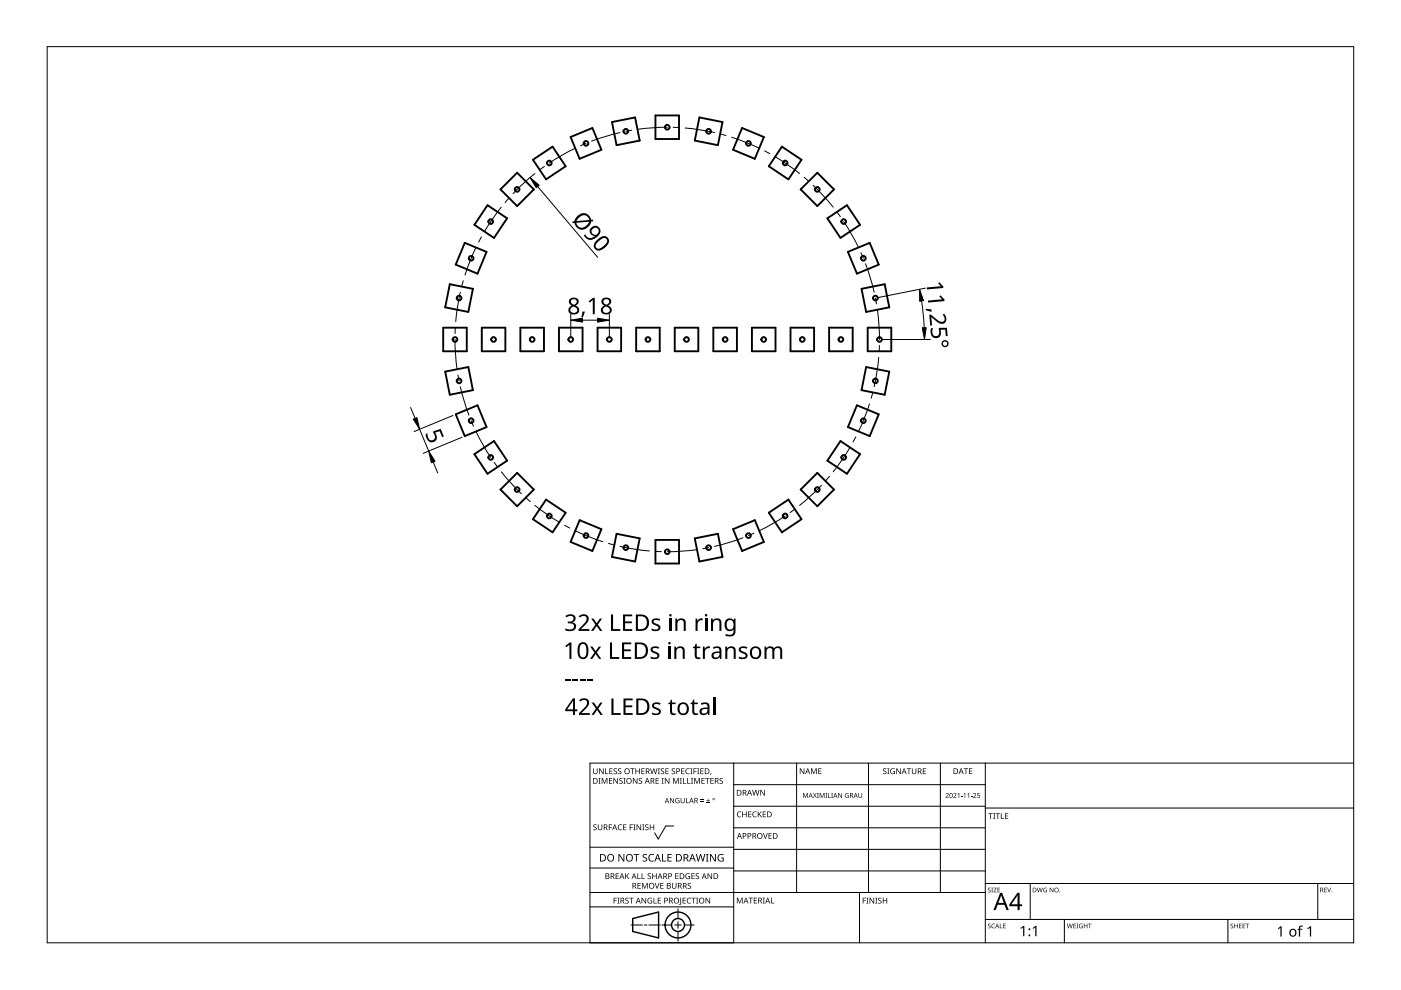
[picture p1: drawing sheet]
<svg xmlns="http://www.w3.org/2000/svg" width="297mm" height="210mm" viewBox="0 0 297 210" stroke-linecap="round" stroke-linejoin="round" font-family="sans-serif">
<g fill="none" stroke="#000" stroke-width=".4">
<path d="M109.6 36.6l3.6 3.6-3.6 3.5-3.5-3.5zM113 33.9l4.2-2.8 2.7 4.2-4.1 2.7zM121 29l4.6-1.9 1.9 4.7-4.6 1.9zM129.7 25.9l5-1 .9 4.9-4.9 1zM139 24.5h5v5h-5zM148.3 24.9l4.9 1-1 4.9-4.9-1zM157.3 27.1l4.7 1.9-2 4.7-4.6-1.9zM165.8 31.1l4.1 2.8-2.7 4.1-4.2-2.7zM98.5 51.5l4.7 1.9-2 4.6-4.6-1.9zM103.4 43.5l4.1 2.8-2.8 4.1-4.1-2.7zM169.8 40.2l3.5-3.6 3.5 3.6-3.5 3.5zM175.4 46.3l4.2-2.8 2.8 4.2-4.2 2.7z"/>
<path d="M179.8 53.4l4.6-1.9 1.9 4.6-4.6 1.9zM94 69.5h5v5h-5zM94.4 78.8l4.9-1 1 4.9-4.9 1zM95.4 60.3l4.9 .9-1 4.9-4.9-.9zM102.1 69.5h5v5h-5zM110.3 69.5h5v5h-5zM118.5 69.5h5v5h-5zM126.7 69.5h5v5h-5zM134.9 69.5h5v5h-5zM143.1 69.5h5v5h-5zM151.2 69.5h5v5h-5zM159.4 69.5h5v5h-5z"/>
<path d="M167.6 69.5h5v5h-5zM175.8 69.5h5v5h-5zM182.7 61.2l4.9-.9 .9 4.9-4.9 .9zM183.6 77.8l4.9 1-.9 4.9-4.9-1zM184 69.5h5v5h-5zM96.6 87.8l4.6-1.9 2 4.7-4.7 1.9zM100.6 96.3l4.1-2.8 2.8 4.2-4.1 2.7zM178.2 93.5l4.2 2.8-2.8 4.1-4.2-2.7zM181.7 85.9l4.6 1.9-1.9 4.7-4.6-1.9zM106.1 103.8l3.5-3.5 3.6 3.5-3.6 3.5zM115.8 105.9l4.1 2.8-2.7 4.2-4.2-2.8zM122.9 110.3l4.6 1.9-1.9 4.6-4.6-1.9z"/>
<path d="M130.7 113.2l4.9 1-.9 4.9-5-1zM139 114.5h5v5h-5zM147.3 114.2l4.9-1 1 4.9-4.9 1zM155.4 112.2l4.6-1.9 2 4.6-4.7 1.9zM163 108.7l4.2-2.8 2.7 4.2-4.1 2.8zM169.8 103.8l3.5-3.5 3.5 3.5-3.5 3.5z"/>
</g>
<g fill="none" stroke="#000" stroke-width=".21">
<path d="M113.4 36.8l-2.4 2-2.2 2.3M115.4 35.3l-1 .7M121.9 31.4l-2.8 1.5-2.6 1.7M124.2 30.4l-1.1 .5M131.5 28.1l-3.1 .8-3 1M133.9 27.6l-1.2 .2M141.5 27l-3.2 .1-3.1 .3M142.7 27h1.3M145.2 27.1l3.2 .4 3.1 .6M152.7 28.4l1.2 .3M155.1 29.1l3 1.1 2.9 1.2M162.1 32l1.1 .6"/>
<path d="M164.3 33.2l2.7 1.7 2.5 1.9M170.5 37.6l1 .8M172.4 39.3l2.2 2.2 2.1 2.4M98.2 59.5l-.3 1.2M100.9 52.5l-1.2 2.8-1.1 3M102.1 50.2l-.6 1.1M106.3 43.9l-1.9 2.6-1.7 2.6M107.9 42l-.8 .9M177.4 44.9l.8 1M178.9 47l1.6 2.7 1.5 2.8M182.5 53.6l.5 1.2M183.5 55.9l1 3 .8 3.1"/>
<path d="M96.5 72l.1 3.1 .3 3.2M96.5 69.5v1.2M97.1 79.5l.2 1.3M97.6 62l-.6 3.1-.4 3.1M185.6 63.2l.2 1.2M186 65.7l.4 3.1 .1 3.2M186.3 75.8l-.4 3.1-.6 3.1M186.5 73.2l-.1 1.3M97.6 82l.8 3 1 3M99.9 89.2l.5 1.2M100.9 91.5l1.5 2.8 1.6 2.7M104.8 98l.7 1"/>
<path d="M180.2 94.8l-1.7 2.7-1.8 2.5M181.4 92.6l-.5 1.1M184.3 85.6l-1 3-1.3 2.9M185 83.2l-.3 1.2M106.3 100l2 2.4 2.3 2.3M111.5 105.5l.9 .9M113.4 107.2l2.5 1.8 2.7 1.7M119.7 111.4l1.1 .6M121.9 112.5l2.9 1.3 3 1.1M129 115.2l1.2 .4M131.5 115.9l3.1 .5 3.1 .4M138.9 116.9l1.3 .1"/>
<path d="M147.8 116.5l-3.2 .4-3.1 .1M150.2 116.1l-1.2 .2M157.5 114l-3 1-3 .9M159.8 113.1l-1.1 .5M166.5 109.4l-2.7 1.7-2.8 1.4M168.5 107.9l-1 .8M174.2 102.9l-2.3 2.2-2.4 2.1M175.8 101l-.8 1"/>
</g>
<g fill="none" stroke="#000" stroke-width=".4">
<circle cx="116.5" cy="34.6" r=".5"/>
<circle cx="124.2" cy="30.4" r=".5"/>
<circle cx="132.7" cy="27.8" r=".5"/>
<circle cx="141.5" cy="27" r=".5"/>
<circle cx="150.2" cy="27.8" r=".5"/>
<circle cx="158.7" cy="30.4" r=".5"/>
<circle cx="166.5" cy="34.6" r=".5"/>
<circle cx="99.9" cy="54.8" r=".5"/>
<circle cx="104" cy="47" r=".5"/>
<circle cx="109.6" cy="40.2" r=".5"/>
<circle cx="173.3" cy="40.2" r=".5"/>
<circle cx="178.9" cy="47" r=".5"/>
<circle cx="183" cy="54.8" r=".5"/>
<circle cx="96.5" cy="72" r=".5"/>
<circle cx="97.3" cy="63.2" r=".5"/>
<circle cx="104.6" cy="72" r=".5"/>
<circle cx="112.8" cy="72" r=".5"/>
<circle cx="121" cy="72" r=".5"/>
<circle cx="129.2" cy="72" r=".5"/>
<circle cx="137.4" cy="72" r=".5"/>
<circle cx="145.6" cy="72" r=".5"/>
<circle cx="153.7" cy="72" r=".5"/>
<circle cx="161.9" cy="72" r=".5"/>
<circle cx="170.1" cy="72" r=".5"/>
<circle cx="178.3" cy="72" r=".5"/>
<circle cx="185.6" cy="63.2" r=".5"/>
<circle cx="186.5" cy="72" r=".5"/>
<circle cx="97.3" cy="80.8" r=".5"/>
<circle cx="99.9" cy="89.2" r=".5"/>
<circle cx="104" cy="97" r=".5"/>
<circle cx="178.9" cy="97" r=".5"/>
<circle cx="183" cy="89.2" r=".5"/>
<circle cx="185.6" cy="80.8" r=".5"/>
<circle cx="109.6" cy="103.8" r=".5"/>
<circle cx="116.5" cy="109.4" r=".5"/>
<circle cx="124.2" cy="113.6" r=".5"/>
<circle cx="132.7" cy="116.1" r=".5"/>
<circle cx="141.5" cy="117" r=".5"/>
<circle cx="150.2" cy="116.1" r=".5"/>
<circle cx="158.7" cy="113.6" r=".5"/>
<circle cx="166.5" cy="109.4" r=".5"/>
<circle cx="173.3" cy="103.8" r=".5"/>
</g>
<path d="M10 9.9h277v190h-277z" fill="none" stroke="#000" stroke-width=".21"/>
<g fill="none" stroke="#000" stroke-width=".21">
<path d="M125.1 179.6h30.5M142.8 175.1h-1.6l-1.6 2.8-.8-1.3M155.6 161.8v38.1h-30.5v-38.1h161.9M155.6 166.4h53.3M155.6 170.9h53.3M155.6 175.5h53.3M168.9 161.8v27.4M184.1 161.8v27.4M199.4 161.8v27.4M208.9 161.8v38.1M208.9 171.3h78.1M125.1 192.3h30.5"/>
<path d="M125.1 189.2h83.8M125.1 184h30.5M133.8 196.1h2.4M136.6 196.1h.6M137.6 196.1h2.4M140.3 196.1h2.1M143.1 196.1h1.3M143.7 192.7v2M143.7 195.4v1.4M143.7 197.5v2M145.1 196.1h2.1M155.6 180.1h53.3"/>
<path d="M155.6 184.7h53.3M182.2 189.2v10.7M208.9 194.9h78.1M208.9 187.3h78.1M218.4 187.3v7.6M225.7 194.9v5M260.3 194.9v5M279.4 187.3v7.6"/>
</g>
<g fill="#000">
<path d="M125.8 174.9l.5-.1h.2l-.1 .2a.25 .25 0 0 0-.3-.1 .25 .25 0 0 0 0 .4 .4 .4 0 0 1 .4 .3 .4 .4 0 0 1-.2 .5 .4 .4 0 0 1-.5-.3v.1a.27 .27 0 0 0 .5 0 .27 .27 0 0 0-.1-.4l-.4-.2zM125.8 162.9h.1v.8a.32 .32 0 0 0 .3 .3 .32 .32 0 0 0 .3-.3v-.8h.2v.8a.47 .47 0 0 1-.5 .4 .47 .47 0 0 1-.4-.4zM126.9 165h.4l-.1 .1v1l.1 .1h-.4l.1-.1v-1zM126.8 174.8h.1v.8a.32 .32 0 0 0 .3 .3 .32 .32 0 0 0 .3-.3v-.8h.2v.8a.47 .47 0 0 1-.5 .4 .47 .47 0 0 1-.4-.4zM127 162.9h.2l.6 1v-1h.2v1.2h-.2l-.7-1 .1 1h-.2zM127.6 165h.2l.4 1 .4-1h.2v1.2h-.2v-1.1l-.4 1.1h-.1l-.4-1.1v1.1h-.1zM128.3 162.9h.2v1.1h.5v.1h-.7zM129.1 174.8h.7v.1h-.6v.5h.5v.1h-.5v.5h-.1zM129.1 165h.7v.1h-.5v.4h.5v.1h-.5v.4h.5v.2h-.7zM129.2 162.9h.7v.1h-.5v.4h.4v.2h-.4v.4h.5v.1h-.7zM130.1 163l.5-.1 .2 .1v.1a.25 .25 0 0 0-.4-.1 .25 .25 0 0 0 0 .4 .4 .4 0 0 1 .4 .3 .4 .4 0 0 1-.2 .5 .4 .4 0 0 1-.5-.3v.1a.27 .27 0 0 0 .5 0 .27 .27 0 0 0-.1-.4l-.4-.2zM130.1 165h.1l.7 1v-1h.1v1.2h-.2l-.6-1v1h-.1z"/>
<path d="M131.1 175l.5-.2 .3 .1-.1 .1a.49 .49 0 0 0-.7 .4 .49 .49 0 0 0 .8 .4 .57 .57 0 0 1-.8 0 .57 .57 0 0 1 0-.8zM131.1 163l.4-.1 .2 .1v.1a.25 .25 0 0 0-.4-.1 .25 .25 0 0 0 0 .4 .4 .4 0 0 1 .5 .3 .4 .4 0 0 1-.3 .5 .4 .4 0 0 1-.5-.3l.1 .1a.27 .27 0 0 0 .4 0 .27 .27 0 0 0-.1-.4l-.3-.2zM131.3 165.1l.5-.2 .2 .1v.1a.25 .25 0 0 0-.4-.1 .25 .25 0 0 0 0 .4 .4 .4 0 0 1 .4 .3 .4 .4 0 0 1-.2 .5 .4 .4 0 0 1-.5-.2h.1a.27 .27 0 0 0 .4 .1 .27 .27 0 0 0-.1-.4l-.4-.3zM132.2 165h.4l-.1 .1v1l.1 .1h-.4l.1-.1v-1zM132.1 174.8h.7v.1h-.5v.4h.5v.1h-.5v.5h.5v.1h-.7zM133.5 174.8h.7v.1h-.5v.5h.5v.1h-.5v.5h-.2zM133.6 162.9h.9v.1h-.3v1.1h-.2v-1.1h-.4zM134.3 174.8h.4l-.1 .1v1l.1 .1h-.4l.1-.1v-1zM134.2 165h.2l.6 1v-1h.2v1.2h-.2l-.7-1v1h-.1zM134.7 162.9h.2v.5h.6v-.5h.2v1.2h-.2v-.5h-.6v.5h-.2zM135 174.8h.1l.7 1v-1h.1v1.2h-.2l-.6-1v1h-.1zM135.5 165.1l.4-.2 .2 .1v.1a.25 .25 0 0 0-.4-.1 .25 .25 0 0 0 0 .4 .4 .4 0 0 1 .5 .3 .4 .4 0 0 1-.3 .5 .4 .4 0 0 1-.5-.2h.1a.27 .27 0 0 0 .4 .1 .27 .27 0 0 0-.1-.4l-.3-.3z"/>
<path d="M136.2 174.8h.4l-.1 .1v1l.1 .1h-.4l.1-.1v-1zM136 162.9h.7v.1h-.6v.4h.5v.2h-.5v.4h.6v.1h-.7zM136.8 174.9l.4-.1h.3l-.1 .2a.25 .25 0 0 0-.3-.1 .25 .25 0 0 0 0 .4 .4 .4 0 0 1 .4 .3 .4 .4 0 0 1-.3 .5 .4 .4 0 0 1-.4-.3v.1a.27 .27 0 0 0 .5 0 .27 .27 0 0 0-.1-.4l-.4-.2zM137.8 174.8h.1v.5h.6v-.5h.2v1.2h-.2v-.6h-.6v.6h-.1zM137.8 162.9h.2l.3 1 .2-1h.2l.3 1 .2-1h.2l-.3 1.2h-.2l-.3-1-.3 1h-.1zM139 165h.7v.1h-.5v.4h.4v.1h-.4v.4h.5v.2h-.7zM139.5 162.9h.4l-.1 .1v1l.1 .1h-.4l.1-.1v-1zM140.3 165h.4l-.1 .1v1l.1 .1h-.4l.1-.1v-1zM140.1 163l.5-.1 .2 .1v.1a.25 .25 0 0 0-.4-.1 .25 .25 0 0 0 0 .4 .4 .4 0 0 1 .4 .3 .4 .4 0 0 1-.2 .5 .4 .4 0 0 1-.5-.3l.1 .1a.27 .27 0 0 0 .4 0 .27 .27 0 0 0-.1-.4l-.4-.2zM141.1 162.9h.7v.1h-.6v.4h.5v.2h-.5v.4h.6v.1h-.7zM141 165h.1l.7 1v-1h.1v1.2h-.2l-.6-1v1h-.1zM142.1 169.2h.1l.6 .9v-.9h.1v1.1h-.1l-.6-.9v.9h-.1z"/>
<path d="M142.5 163l.4-.1 .2 .1v.1a.25 .25 0 0 0-.4-.1 .25 .25 0 0 0 0 .4 .4 .4 0 0 1 .4 .3 .4 .4 0 0 1-.2 .5 .4 .4 0 0 1-.5-.3l.1 .1a.27 .27 0 0 0 .4 0 .27 .27 0 0 0-.1-.4l-.4-.2zM142.7 165h.2l.4 1 .4-1h.2v1.2h-.1v-1.1l-.4 1.1h-.2l-.4-1.1v1.1h-.1zM143.3 169.3l.5-.1 .3 .1-.1 .1a.45 .45 0 0 0-.7 .3 .45 .45 0 0 0 .6 .5v-.4h-.2v-.1h.4v.6a.6 .6 0 0 1-.8-.2 .6 .6 0 0 1 0-.8zM144.1 165h.5l-.2 .1v1l.2 .1h-.5l.2-.1v-1zM144.8 165h.2v1h.5v.2h-.7zM144.4 162.9h.7v.1h-.5v.4h.5v.2h-.5v.4h.5v.1h-.7zM144.3 169.2h.2v.7a.28 .28 0 0 0 .2 .3 .28 .28 0 0 0 .3-.3v-.7h.2v.7a.42 .42 0 0 1-.5 .4 .42 .42 0 0 1-.4-.4zM145.4 169.2h.2v1h.5v.1h-.7zM145.7 165h.2v1h.5v.2h-.7zM145.5 163.1l.4-.2 .3 .1v.1a.49 .49 0 0 0-.7 .4 .49 .49 0 0 0 .7 .5 .57 .57 0 0 1-.8-.1 .57 .57 0 0 1 0-.8zM146.4 162.9h.4l-.1 .1v1l.1 .1h-.4l.1-.1v-1zM146.5 165h.4l-.1 .1v1l.1 .1h-.4l.1-.1v-1z"/>
<path d="M147 162.9h.7v.1h-.5v.5h.5v.1h-.5v.5h-.2zM147.2 165h.2l.4 1 .4-1h.2v1.2h-.2l.1-1.1-.5 1.1h-.1l-.4-1.1v1.1h-.1zM147.8 162.9h.5l-.2 .1v1l.2 .1h-.5l.2-.1v-1zM148.5 169.9h.7v.1h-.7zM148.5 169.5h.7v.2h-.7zM148.5 162.9h.7v.1h-.6v.4h.5v.2h-.5v.4h.6v.1h-.7zM148.7 165h.7v.1h-.5v.4h.5v.1h-.5v.4h.5v.2h-.7zM149.8 170.2h.7v.1h-.7zM149.5 165h.9v.1h-.3v1.1h-.2v-1.1h-.4zM150.1 169.4l.1 .3h.3l-.3 .1v.3l-.1-.3h-.3l.3-.1zM150.7 163.9h.1l-.2 .4zM150.6 165h.7v.1h-.5v.4h.5v.1h-.5v.4h.5v.2h-.7z"/>
<path d="M152.6 165.1l.4-.2 .3 .1-.1 .1a.25 .25 0 0 0-.4-.1 .25 .25 0 0 0 0 .4 .4 .4 0 0 1 .5 .3 .4 .4 0 0 1-.3 .5 .4 .4 0 0 1-.5-.2h.1a.27 .27 0 0 0 .5 .1 .27 .27 0 0 0-.1-.4l-.4-.3zM156.4 172.2l.4-.2 .4 .1-.1 .1a.49 .49 0 0 0-.7 .5 .49 .49 0 0 0 .7 .4 .57 .57 0 0 1-.8 0 .57 .57 0 0 1 0-.8zM157.4 172.1h.1v.5h.7v-.5h.1v1.2h-.1v-.6h-.7v.6h-.1zM158.6 172.1h.7v.1h-.5v.4h.5v.1h-.5v.4h.5v.2h-.7zM159.7 172.2l.4-.2 .3 .1v.1a.49 .49 0 0 0-.7 .5 .49 .49 0 0 0 .7 .4 .57 .57 0 0 1-.8 0 .57 .57 0 0 1 0-.8zM159.5 167.5h.1l.3 1 .3-1h.1l.3 1 .3-1h.1l-.3 1.2h-.2l-.3-1.1-.3 1.1h-.1zM160.7 172.1h.1v.6l.5-.6h.2l-.5 .5 .5 .7h-.1l-.5-.6-.1 .6h-.1zM161.8 176.6h.1l.4 1.1 .3-1.1h.2l-.5 1.2h-.1zM161.2 167.5h.2l.6 1v-1h.2v1.2h-.2l-.7-1v1h-.1zM161.7 172.1h.7v.1h-.5v.4h.5v.1h-.5v.4h.5v.2h-.7zM162.9 176.6h.7v.2h-.5v.3h.5v.2h-.5v.4h.5v.1h-.7zM169.6 162.9h.2l.6 1v-1h.1v1.2h-.1l-.7-1v1h-.1z"/>
<path d="M170.3 168.1h.1l.4 .9 .3-.9h.2v1.1h-.2l.1-.9-.5 .9-.3-.9v.9h-.1zM172 162.9h.2l.4 1 .3-1h.3v1.2h-.2v-1l-.4 1h-.1l-.4-1.1v1.1h-.1zM172.4 168.1l.3 .4 .4-.4-.3 .5 .4 .6h-.2l-.3-.5-.4 .5 .4-.6zM173.2 168.1h.4l-.1 .1v.9l.1 .1h-.4l.1-.1zM173.5 162.9h.7v.1h-.5v.4h.4v.1h-.4v.5h.5v.1h-.7zM173.8 168.1h.2l.3 .9 .3-.9h.2v1.1h-.1v-.9l-.5 .9-.3-.9v.9h-.1zM175 168.1h.4l-.1 .1v.9l.1 .1h-.4l.1-.1zM175.6 168.1h.1v1h.4v.1h-.5zM176.2 168.1h.4l-.1 .1v.9l.1 .1h-.4l.2-.1zM177.7 168.1h.2l.5 .9v-.9h.1v1.1h-.1l-.6-.9v.9h-.1zM179.3 168.3l.3-.2 .4 .1-.2 .1a.42 .42 0 0 0-.5 .4 .42 .42 0 0 0 .5 .3v-.3l-.2-.1h.4v.5a.56 .56 0 0 1-.8-.1 .56 .56 0 0 1 .1-.7zM182 168.1h.1v.7a.26 .26 0 0 0 .3 .3 .26 .26 0 0 0 .3-.3v-.7h.1v.7a.39 .39 0 0 1-.4 .4 .39 .39 0 0 1-.4-.4z"/>
<path d="M187.3 163l.4-.1 .2 .1v.1a.25 .25 0 0 0-.4-.1 .25 .25 0 0 0 0 .4 .4 .4 0 0 1 .5 .3 .4 .4 0 0 1-.3 .5 .4 .4 0 0 1-.5-.3l.1 .1a.27 .27 0 0 0 .4 0 .27 .27 0 0 0-.1-.4l-.3-.2zM188.1 162.9h.5l-.2 .1v1l.2 .1h-.5l.2-.1v-1zM188.9 163.1l.5-.2 .3 .1v.1a.5 .5 0 0 0-.8 .4 .5 .5 0 0 0 .7 .5v-.4h-.3v-.1h.4v.6a.66 .66 0 0 1-.8-.1 .66 .66 0 0 1 0-.9zM190 162.9h.2l.7 1-.1-1h.2v1.2h-.2l-.6-1v1h-.2zM192.3 162.9h.9v.1h-.4v1.1h-.2v-1.1h-.3zM193.3 162.9h.2v.8a.32 .32 0 0 0 .3 .3 .32 .32 0 0 0 .3-.3v-.8h.2v.8a.47 .47 0 0 1-.5 .4 .47 .47 0 0 1-.5-.4zM195.7 162.9h.6v.1h-.5v.4h.5v.2h-.5v.4h.5v.1h-.6zM200.5 168.3a.37 .37 0 0 1 .6 0 .37 .37 0 0 1-.2 .5l-.2 .3h.5v.1h-.7l.3-.4a.27 .27 0 0 0 .2-.4 .27 .27 0 0 0-.4-.1zM202.1 168.3a.37 .37 0 0 1 .6 0 .37 .37 0 0 1-.2 .5l-.2 .3h.5v.1h-.7l.3-.4a.27 .27 0 0 0 .3-.4 .27 .27 0 0 0-.5-.1zM203 168.4l.4-.3v1.1h-.1v-.9zM203.8 168.7h.3v.1h-.3zM204.3 168.4l.4-.3v1.1h-.2v-.9z"/>
<path d="M204.3 162.9h1v.1h-.4v1.1h-.2v-1.1h-.4zM205.1 168.4l.4-.3v1.1h-.1v-.9zM205.8 168.7h.4v.1h-.4zM205.4 162.9h.7v.1h-.5v.4h.5v.1h-.5v.5h.5v.1h-.7zM206.3 168.3a.37 .37 0 0 1 .6 0 .37 .37 0 0 1-.2 .5l-.2 .3h.5v.1h-.7l.3-.4a.27 .27 0 0 0 .3-.4 .27 .27 0 0 0-.5-.1zM207.2 168.1h.5v.2h-.4v.3a.34 .34 0 0 1 .5 .1 .34 .34 0 0 1-.2 .5 .34 .34 0 0 1-.4-.2 .29 .29 0 0 0 .4 .1 .29 .29 0 0 0 0-.5 .29 .29 0 0 0-.4 0zM209.6 172.4h.9v.2h-.4v1h-.1v-1h-.4zM210.6 172.4h.4l-.1 .1v1l.1 .1h-.4l.1-.1v-1zM211.1 172.4h.9v.2h-.4v1h-.1v-1h-.4zM212.2 172.4h.2v1.1h.5v.1h-.7zM213.1 172.4h.7v.2h-.6v.3h.5v.2h-.5v.4h.6v.1h-.7zM130.1 190.3h.7v.2h-.5v.4h.4v.1h-.4v.6h-.2z"/>
<path d="M130.5 185.2h.7v.1h-.5v.4h.5v.1h-.5v.4h.5v.2h-.7zM130.9 190.3h.4l-.1 .2v.9l.1 .2h-.4l.1-.2v-.9zM131.1 181.1h.3l.8 1.3v-1.3h.2v1.6h-.3l-.8-1.4v1.4h-.2zM132.6 190.5l.4-.2 .3 .1-.1 .1a.25 .25 0 0 0-.4-.1 .25 .25 0 0 0 0 .4 .4 .4 0 0 1 .5 .3 .4 .4 0 0 1-.3 .5 .4 .4 0 0 1-.5-.2h.1a.27 .27 0 0 0 .5 .1 .27 .27 0 0 0-.1-.5l-.4-.2zM132.6 185.2h.1v.6l.6-.6h.1l-.5 .5 .5 .7h-.1l-.5-.6-.1 .6h-.1zM133.4 190.3h.9v.2h-.4v1.1h-.1v-1.1h-.4zM134.3 181.1h1.2v.2h-.5v1.4h-.2v-1.4h-.5zM135.1 185.2h.2v1h.5v.2h-.7zM135.2 187.2h.6v.1h-.5v.4h.5v.2h-.5v.4h.5v.1h-.6zM136 185.2h.2v1h.5v.2h-.7zM136.1 187.2h.2l.4 1 .4-1h.2v1.2h-.1v-1l-.4 1h-.2l-.4-1 .1 1h-.2zM136 190.3h.2l.7 1.1-.1-1.1h.2v1.3h-.2l-.6-1v1h-.2z"/>
<path d="M136.3 181.2l.3-.1h.6l-.2 .2a.33 .33 0 0 0-.5 .1 .33 .33 0 0 0 .4 .4 .49 .49 0 0 1 .3 .7 .49 .49 0 0 1-.8 .2l-.2-.1v-.2l.3 .1a.35 .35 0 0 0 .5-.2 .35 .35 0 0 0-.4-.4l-.3-.3zM137.4 190.5l.6-.2 .3 .1-.1 .1a.5 .5 0 0 0-.8 .4 .5 .5 0 0 0 .7 .5v-.3h-.3v-.2h.5v.6a.66 .66 0 0 1-.9-.1 .66 .66 0 0 1 0-.9zM137.4 185.3l.4-.2 .2 .1v.1a.25 .25 0 0 0-.4-.1 .25 .25 0 0 0 0 .4 .4 .4 0 0 1 .4 .3 .4 .4 0 0 1-.2 .5 .4 .4 0 0 1-.5-.2h.1a.27 .27 0 0 0 .4 .1 .27 .27 0 0 0-.1-.4l-.4-.3zM137.7 181.3l.5-.2h.5l-.1 .2a.63 .63 0 0 0-.9 .6 .63 .63 0 0 0 .9 .5v.2a.83 .83 0 0 1-1-.3 .83 .83 0 0 1 .1-1zM138.6 190.3h.1v1.1h.5v.2h-.6zM138.8 187.2h.2l.3 1.1 .4-1.1h.1l-.4 1.2h-.2zM138.3 185.2h.2v.5h.6v-.5h.1v1.2h-.1v-.6h-.6v.6h-.2zM139.5 190.3h.6v.2h-.5v.4h.5v.1h-.5v.4h.5v.2h-.6zM140.4 181.1h.2v1.4h.6v.2h-.8zM140 187.2h.7v.1h-.5v.4h.4v.2h-.4v.4h.5v.1h-.7zM141.5 181.1h.9v.2h-.7v.4h.7v.2h-.7v.6h.7v.2h-.9zM142.5 187.2h.1v.8a.32 .32 0 0 0 .4 .3 .32 .32 0 0 0 .3-.3v-.8h.1v.8a.47 .47 0 0 1-.5 .4 .47 .47 0 0 1-.4-.4z"/>
<path d="M143.2 185.2h.7v.1h-.6v.4h.5v.1h-.5v.4h.6v.2h-.7zM144.2 190.3h.2v1.3l-.1 .2-.3 .1v-.2l.2-.1zM144.7 190.3h.7v.2h-.5v.4h.5v.1h-.5v.4h.5v.2h-.7zM145.5 185.3l.4-.2 .4 .1-.1 .1a.5 .5 0 0 0-.7 .4 .5 .5 0 0 0 .7 .5v-.3h-.3v-.2h.4v.6a.66 .66 0 0 1-.9-.1 .66 .66 0 0 1 .1-.9zM145.8 190.5l.4-.2 .3 .1v.1a.49 .49 0 0 0-.7 .5 .49 .49 0 0 0 .7 .4 .57 .57 0 0 1-.8 0 .57 .57 0 0 1 0-.8zM145.9 187.3l.4-.1 .2 .1v.1a.25 .25 0 0 0-.4-.1 .25 .25 0 0 0 0 .4 .4 .4 0 0 1 .4 .3 .4 .4 0 0 1-.2 .5 .4 .4 0 0 1-.5-.3l.1 .1a.27 .27 0 0 0 .4 0 .27 .27 0 0 0-.1-.4l-.4-.2zM146.6 190.3h.9v.2h-.4v1.1h-.1v-1.1h-.4zM146.6 185.2h.7v.1h-.5v.4h.5v.1h-.5v.4h.5v.2h-.7zM147.6 190.3h.4l-.1 .2v.9l.1 .2h-.4l.1-.2v-.9zM147.5 185.3l.5-.2 .2 .1v.1a.25 .25 0 0 0-.4-.1 .25 .25 0 0 0 0 .4 .4 .4 0 0 1 .4 .3 .4 .4 0 0 1-.2 .5 .4 .4 0 0 1-.5-.2h.1a.27 .27 0 0 0 .4 .1 .27 .27 0 0 0-.1-.4l-.4-.3zM147.5 181.1h.2l.4 1.3 .3-1.3h.2l.4 1.3 .3-1.3h.2l-.4 1.6h-.2l-.4-1.4-.3 1.4h-.2zM149.7 181.1h.5l-.2 .1v1.3l.2 .2h-.5l.1-.2v-1.3z"/>
<path d="M149.6 190.3h.2l.6 1.1v-1.1h.2v1.3h-.2l-.7-1v1h-.1zM150 185.2h.2l.6 1v-1h.2v1.2h-.2l-.7-1 .1 1h-.2zM150.5 181.1h.3l.8 1.3v-1.3h.2v1.6h-.3l-.8-1.4v1.4h-.2zM152.3 181.3l.8-.2h.3l-.1 .2a.65 .65 0 0 0-1 .5 .65 .65 0 0 0 .9 .7v-.5h-.3v-.2h.5v.8a.86 .86 0 0 1-1.1-.2 .86 .86 0 0 1 0-1.1zM156.2 190.3h.3l.3 1 .4-1h.3v1.2h-.2v-1l-.4 1h-.1l-.4-1v1h-.2zM158.7 190.3h.9v.2h-.3v1h-.2v-1h-.4zM159.8 190.3h.7v.2h-.5v.3h.5v.2h-.5v.4h.5v.1h-.7zM161.7 190.3h.5l-.2 .2v.9l.2 .1h-.5l.2-.1v-.9zM163.5 190.3h.1v1.1h.6v.1h-.7zM182.9 190.3h.7v.2h-.5v.4h.5v.1h-.5v.6h-.2zM183.7 190.3h.4l-.1 .2v.9l.1 .2h-.4l.1-.2v-.9zM184.4 190.3h.1l.7 1v-1h.1v1.3h-.1l-.7-1v1h-.1z"/>
<path d="M185.6 190.3h.4l-.1 .2v.9l.1 .2h-.4l.1-.2v-.9zM186.2 190.5l.5-.2 .2 .1v.1a.25 .25 0 0 0-.4-.1 .25 .25 0 0 0 0 .4 .4 .4 0 0 1 .4 .3 .4 .4 0 0 1-.2 .5 .4 .4 0 0 1-.5-.2 .27 .27 0 0 0 .5 .1 .27 .27 0 0 0-.1-.5l-.4-.2zM187.2 190.3h.1v.6h.6v-.6h.2v1.3h-.2v-.6h-.6v.6h-.1zM209.5 188.3l.3-.1 .2 .2a.24 .24 0 0 0-.3-.1 .24 .24 0 0 0-.1 .3 .24 .24 0 0 0 .3 .1 .31 .31 0 0 1 0 .5 .31 .31 0 0 1-.5-.2 .23 .23 0 0 0 .4 .2 .23 .23 0 0 0 0-.4l-.3-.2zM209.5 195.9l.3-.1 .2 .2a.24 .24 0 0 0-.3-.1 .24 .24 0 0 0-.1 .3 .24 .24 0 0 0 .3 .1 .31 .31 0 0 1 0 .5 .31 .31 0 0 1-.5-.1 .23 .23 0 0 0 .4 .1 .23 .23 0 0 0 0-.4l-.3-.2zM210.2 188.2h.3l-.1 .1 .1 .9h-.3l.1-.1zM210.3 196l.4-.2 .2 .1v.1a.39 .39 0 0 0-.6 .3 .39 .39 0 0 0 .6 .4 .46 .46 0 0 1-.7-.1 .46 .46 0 0 1 .1-.6zM210.7 188.2h.6l-.5 .9h.5v.1h-.7l.5-.9h-.4zM212 195.8h.1v.9l.4 .1h-.5zM211.5 188.2h.5l-.4 .1v.3h.4l-.4 .1v.4l.4 .1h-.5zM212.7 195.8h.5l-.4 .1v.3h.4l-.4 .2v.3l.4 .1h-.5zM216.4 196.8l.6-.5h.2v2.2h-.3v-1.9l-.4 .4z"/>
<path d="M218.9 196.8l.6-.5h.3v2.2h-.3v-1.9l-.4 .4zM219.8 188.2h.2l.2 .8 .2-.8h.1l.2 .8 .2-.8h.2l-.3 1h-.1l-.2-.8-.3 .8h-.1zM221.3 188.3h.7h-.1a.4 .4 0 0 0-.6 .4 .4 .4 0 0 0 .6 .4v-.3l-.3-.1h.4v.5a.53 .53 0 0 1-.7-.2 .53 .53 0 0 1 0-.7zM222.6 188.2h.1l.5 .8v-.8h.1v1h-.1l-.5-.8v.8h-.1zM226.2 195.8h.1l.2 .9 .3-.9h.1l.2 .9 .2-.9h.1l-.2 1h-.1l-.3-.8-.2 .8h-.1zM227.6 195.8h.5l-.4 .1v.3h.4l-.4 .2v.3l.4 .1h-.5zM228.3 195.8h.3l-.1 .1 .1 .9h-.3l.1-.1zM228.9 196l.7-.1-.2 .1a.4 .4 0 0 0-.5 .3 .4 .4 0 0 0 .5 .4v-.3l-.2-.1h.4v.5a.53 .53 0 0 1-.7-.1 .53 .53 0 0 1 0-.7zM229.8 195.8h.1v.4h.5v-.4h.1v1h-.1v-.4h-.5v.4h-.1zM230.7 195.8h.7l-.3 .1v.9h-.1v-.9zM260.9 195.9l.4-.1 .1 .2a.24 .24 0 0 0-.3-.1 .24 .24 0 0 0-.1 .3 .24 .24 0 0 0 .4 .1 .31 .31 0 0 1-.1 .5 .31 .31 0 0 1-.4-.1 .23 .23 0 0 0 .3 .1 .23 .23 0 0 0 .1-.4l-.4-.2zM261.7 195.8h.1v.4h.5v-.4h.1v1h-.1v-.4h-.5v.4h-.1z"/>
<path d="M262.7 195.8h.5l-.4 .1v.3h.4l-.4 .2v.3l.4 .1h-.5zM263.5 195.8h.5l-.4 .1v.3h.4l-.4 .2v.3l.4 .1h-.5zM264.1 195.8h.7l-.3 .1v.9h-.1v-.9zM270.9 196.9l.6-.5h.2v2.2h-.2v-1.9l-.4 .3zM275.5 196.4l.7-.1v.2h-.4l-.1 .2-.1 .2h.5v.2h-.5v1.5h-.2v-1.5h-.3l.3-.2zM277.2 196.9l.6-.5h.2v2.2h-.3v-1.9l-.4 .3zM280.8 188.2h.5l-.4 .1v.3h.4l-.4 .1v.4l.4 .1h-.5zM281.4 188.2h.1l.3 .8 .3-.8h.1l-.3 1h-.2z"/>
<path d="M125.7 165h.4a.61 .61 0 0 1 .6 .6 .61 .61 0 0 1-.6 .6h-.4zM125.9 165.1v.9h.2a.48 .48 0 0 0 .5-.4 .48 .48 0 0 0-.5-.5z"/>
<path d="M128 174.8h.3a.35 .35 0 0 1 .5 .2 .35 .35 0 0 1-.3 .5l.4 .5h-.2l-.3-.5h-.2v.5h-.2zM128.2 174.9v.5h.1a.23 .23 0 0 0 .3-.2 .23 .23 0 0 0-.3-.3z"/>
<path d="M130.3 174.8h.1l.5 1.2h-.2l-.1-.4h-.5l-.2 .4h-.1zM130.3 175l-.2 .5h.4z"/>
<path d="M132.3 163.5a.61 .61 0 0 1 1.2 0 .61 .61 0 0 1-1.2 0zM132.6 163.5a.45 .45 0 0 0 .8 0 .45 .45 0 0 0-.8 0z"/>
<path d="M132.7 165.6a.61 .61 0 0 1 1.2 0 .61 .61 0 0 1-1.2 0zM133 165.6a.45 .45 0 0 0 .9 0 .45 .45 0 0 0-.9 0z"/>
<path d="M136.9 162.9h.4a.35 .35 0 0 1 .4 .3 .35 .35 0 0 1-.2 .4l.3 .5h-.2l-.3-.5h-.2v.5h-.2zM137.1 163v.5h.2a.23 .23 0 0 0 .3-.2 .23 .23 0 0 0-.3-.3z"/>
<path d="M137.2 165h.1l.5 1.2h-.2l-.1-.4h-.5l-.2 .4h-.1zM137.2 165.1l-.2 .6h.4z"/>
<path d="M137.9 165h.4a.35 .35 0 0 1 .4 .2 .35 .35 0 0 1-.2 .4l.3 .6h-.2l-.3-.5h-.2v.5h-.2zM138.1 165.1v.4h.2a.23 .23 0 0 0 .3-.2 .23 .23 0 0 0-.3-.2z"/>
<path d="M141.4 169.2h.1l.4 1.1h-.1l-.2-.3h-.4l-.1 .3h-.2zM141.4 169.3l-.2 .5h.4z"/>
<path d="M143.4 162.9h.3a.41 .41 0 0 1 .5 .5 .41 .41 0 0 1-.6 .3v.4h-.2zM143.6 163v.5a.29 .29 0 0 0 .4-.2 .29 .29 0 0 0-.4-.3z"/>
<path d="M146.5 169.2h.2l.4 1.1h-.2l-.1-.3h-.4l-.2 .3h-.1zM146.6 169.3l-.2 .5h.4z"/>
<path d="M147.2 169.2h.3a.31 .31 0 0 1 .4 .2 .31 .31 0 0 1-.2 .4l.3 .5h-.2l-.2-.5h-.2v.5h-.2zM147.4 169.3v.4h.1a.21 .21 0 0 0 .3-.2 .21 .21 0 0 0-.3-.2z"/>
<path d="M149.4 162.9h.4a.61 .61 0 0 1 .6 .6 .61 .61 0 0 1-.6 .6h-.4zM149.6 163v1h.2a.48 .48 0 0 0 .4-.5 .48 .48 0 0 0-.4-.5z"/>
<path d="M151.1 169.4a.24 .24 0 0 1 .4 0 .24 .24 0 0 1-.4 0zM151.2 169.4a.14 .14 0 0 0 .2 0 .14 .14 0 0 0-.2 0z"/>
<path d="M151.6 165h.3a.35 .35 0 0 1 .4 .2 .35 .35 0 0 1-.2 .4l.3 .6h-.2l-.2-.5h-.3v.5h-.1zM151.7 165.1v.4h.2a.23 .23 0 0 0 .3-.2 .23 .23 0 0 0-.3-.2z"/>
<path d="M156.7 176.6h.1l.5 1.2h-.1l-.2-.3h-.5l-.1 .3h-.2zM156.8 176.8l-.2 .5h.4z"/>
<path d="M156.2 167.5h.4a.61 .61 0 0 1 .6 .6 .61 .61 0 0 1-.6 .6h-.4zM156.4 167.6v1h.1a.48 .48 0 0 0 .5-.5 .48 .48 0 0 0-.4-.5z"/>
<path d="M157.5 167.5h.3a.35 .35 0 0 1 .4 .2 .35 .35 0 0 1-.2 .4l.3 .6h-.1l-.3-.5h-.3v.5h-.1zM157.6 167.6v.5h.2a.23 .23 0 0 0 .3-.3 .23 .23 0 0 0-.3-.2z"/>
<path d="M157.5 176.6h.3a.41 .41 0 0 1 .5 .5 .41 .41 0 0 1-.7 .3v.4h-.1zM157.6 176.8v.4a.29 .29 0 0 0 .5-.2 .29 .29 0 0 0-.5-.2z"/>
<path d="M158.5 176.6h.3a.41 .41 0 0 1 .5 .5 .41 .41 0 0 1-.6 .3v.4h-.2zM158.7 176.8v.4a.29 .29 0 0 0 .4-.2 .29 .29 0 0 0-.4-.2z"/>
<path d="M158.8 167.5h.2l.5 1.2h-.2l-.2-.4h-.4l-.2 .4h-.1zM158.9 167.6l-.2 .6h.4z"/>
<path d="M159.5 176.6h.4a.35 .35 0 0 1 .4 .3 .35 .35 0 0 1-.2 .4l.3 .5h-.2l-.3-.5h-.2v.5h-.2zM159.7 176.8v.4h.2a.23 .23 0 0 0 .3-.2 .23 .23 0 0 0-.3-.2z"/>
<path d="M160.4 177.2a.65 .65 0 0 1 1.3 0 .65 .65 0 0 1-1.3 0zM160.7 177.2a.45 .45 0 0 0 .9 0 .45 .45 0 0 0-.9 0z"/>
<path d="M162.7 172.1h.3a.61 .61 0 0 1 .6 .6 .61 .61 0 0 1-.6 .6h-.3zM162.8 172.2v.9h.2a.48 .48 0 0 0 .5-.4 .48 .48 0 0 0-.5-.5z"/>
<path d="M163.9 176.6h.4a.61 .61 0 0 1 .6 .7 .61 .61 0 0 1-.7 .5h-.3zM164 176.8v.9h.2a.48 .48 0 0 0 .5-.4 .48 .48 0 0 0-.5-.5z"/>
<path d="M171.2 162.9h.1l.5 1.2h-.2l-.1-.4h-.5l-.1 .4h-.2zM171.2 163.1l-.1 .5h.3z"/>
<path d="M171.8 168.1l.5 1.1-.2-.4h-.4l-.3 .4zM171.9 168.3l-.2 .4h.3z"/>
<path d="M177.1 168.1l.5 1.1-.3-.4h-.4l-.2 .4zM177.1 168.3l-.1 .4h.3z"/>
<path d="M180.2 168.1h.3a.29 .29 0 0 1 .4 .2 .29 .29 0 0 1-.2 .4l.2 .5h-.1l-.3-.5h-.2v.5h-.1zM180.3 168.3v.3h.2a.2 .2 0 0 0 .2-.2 .2 .2 0 0 0-.2-.1z"/>
<path d="M181.4 168.1l.5 1.1-.3-.4h-.4l-.2 .4zM181.4 168.3l-.1 .4h.3z"/>
<path d="M191.6 162.9h.2l.4 1.2h-.1l-.2-.4h-.4l-.2 .4h-.1zM191.7 163.1l-.2 .5h.4z"/>
<path d="M194.6 162.9h.3a.35 .35 0 0 1 .5 .2 .35 .35 0 0 1-.3 .5l.4 .5h-.2l-.3-.5h-.3v.5h-.1zM194.7 163v.5h.2a.23 .23 0 0 0 .3-.2 .23 .23 0 0 0-.3-.3z"/>
<path d="M201.4 168.2l.4-.1 .2 .3v.5l-.2 .3-.3-.1-.2-.2zM201.5 168.3v.1a.37 .37 0 0 0-.1 .4 .37 .37 0 0 0 .4 .2 .4 .4 0 0 0 .1-.4 .4 .4 0 0 0-.4-.3z"/>
<path d="M202.2 162.9h.3a.61 .61 0 0 1 .6 .6 .61 .61 0 0 1-.6 .6h-.3zM202.3 163v1h.2a.48 .48 0 0 0 .5-.5 .48 .48 0 0 0-.5-.5z"/>
<path d="M203.7 162.9h.2l.4 1.2h-.1l-.2-.4h-.5l-.1 .4h-.2zM203.8 163.1l-.2 .5h.4z"/>
<path d="M128.4 185.2h.3a.31 .31 0 0 1 .4 .1 .31 .31 0 0 1-.2 .4 .33 .33 0 0 1 .3 .4 .33 .33 0 0 1-.4 .3h-.4zM128.5 185.8v.4h.3a.23 .23 0 0 0 .2-.2 .23 .23 0 0 0-.3-.2zM128.5 185.3v.4h.2a.21 .21 0 0 0 .3-.2 .21 .21 0 0 0-.3-.2z"/>
<path d="M127.2 181.1h.5a.79 .79 0 0 1 .8 .8 .79 .79 0 0 1-.9 .8h-.4zM127.4 181.2v1.3h.2a.62 .62 0 0 0 .7-.6 .62 .62 0 0 0-.6-.7z"/>
<path d="M129.5 185.2h.3a.35 .35 0 0 1 .4 .2 .35 .35 0 0 1-.2 .4l.3 .6h-.1l-.3-.5h-.3v.5h-.1zM129.6 185.3v.4h.2a.23 .23 0 0 0 .3-.2 .23 .23 0 0 0-.3-.2z"/>
<path d="M128.9 181.3a.77 .77 0 0 1 1.2 .1 .77 .77 0 0 1-.2 1.1 .77 .77 0 0 1-1.1-.3v-.5zM129.1 181.4a.63 .63 0 0 0-.2 .8 .63 .63 0 0 0 .9 .2l.1-.1a.61 .61 0 0 0 0-.8 .61 .61 0 0 0-.8-.1z"/>
<path d="M131.6 190.3h.3a.35 .35 0 0 1 .4 .3 .35 .35 0 0 1-.2 .4l.3 .6h-.1l-.3-.5h-.3v.5h-.1zM131.7 190.5v.4h.2a.23 .23 0 0 0 .3-.2 .23 .23 0 0 0-.3-.2z"/>
<path d="M131.8 185.2h.1l.5 1.2h-.2l-.1-.4h-.5l-.1 .4h-.2zM131.8 185.3l-.1 .6h.3z"/>
<path d="M132.9 181.3a.77 .77 0 0 1 1.1 0 .77 .77 0 0 1-.1 1.2 .77 .77 0 0 1-1.1-.3l-.1-.5zM133.1 181.4a.63 .63 0 0 0-.2 .8 .63 .63 0 0 0 .9 .2l.1-.1a.61 .61 0 0 0 0-.8 .61 .61 0 0 0-.8-.1z"/>
<path d="M134.1 187.2h.3a.35 .35 0 0 1 .5 .2 .35 .35 0 0 1-.3 .5l.4 .5h-.2l-.3-.5h-.2v.5h-.2zM134.3 187.3v.5h.1a.23 .23 0 0 0 .3-.2 .23 .23 0 0 0-.3-.3z"/>
<path d="M134.4 185.2h.1l.5 1.2h-.2l-.1-.4h-.5l-.2 .4h-.1zM134.4 185.3l-.2 .6h.4z"/>
<path d="M135.3 190.3h.1l.5 1.3h-.2l-.1-.4h-.5l-.2 .4h-.1zM135.3 190.5l-.2 .5h.4z"/>
<path d="M137.5 187.8a.61 .61 0 0 1 1.2 0 .61 .61 0 0 1-1.2 0zM137.8 187.8a.45 .45 0 0 0 .8 0 .45 .45 0 0 0-.8 0z"/>
<path d="M139.3 181.1h.2l.6 1.6h-.2l-.2-.5h-.6l-.2 .5h-.2zM139.4 181.3l-.2 .7h.5z"/>
<path d="M139.9 185.2h.1l.5 1.2h-.2l-.1-.4h-.5l-.1 .4h-.2zM139.9 185.3l-.2 .6h.4z"/>
<path d="M140.6 185.2h.4a.35 .35 0 0 1 .4 .2 .35 .35 0 0 1-.2 .4l.3 .6h-.2l-.3-.5h-.2v.5h-.2zM140.8 185.3v.4h.2a.23 .23 0 0 0 .3-.2 .23 .23 0 0 0-.3-.2z"/>
<path d="M141.4 187.2h.3a.31 .31 0 0 1 .5 .2 .31 .31 0 0 1-.2 .4 .33 .33 0 0 1 .2 .4 .33 .33 0 0 1-.4 .2h-.4zM141.5 187.9v.4h.3a.23 .23 0 0 0 .3-.2 .23 .23 0 0 0-.3-.2zM141.5 187.3v.4h.3a.21 .21 0 0 0 .2-.2 .21 .21 0 0 0-.3-.2z"/>
<path d="M140.8 190.3h.4a.41 .41 0 0 1 .4 .5 .41 .41 0 0 1-.6 .3v.5h-.2zM141 190.5v.5a.29 .29 0 0 0 .5-.3 .29 .29 0 0 0-.5-.2z"/>
<path d="M141.9 190.3h.3a.35 .35 0 0 1 .4 .3 .35 .35 0 0 1-.2 .4l.3 .6h-.1l-.3-.5h-.3v.5h-.1zM142 190.5v.4h.2a.23 .23 0 0 0 .3-.2 .23 .23 0 0 0-.3-.2z"/>
<path d="M141.7 185.2h.3a.41 .41 0 0 1 .5 .5 .41 .41 0 0 1-.6 .2v.5h-.2zM141.9 185.3v.5a.29 .29 0 0 0 .4-.3 .29 .29 0 0 0-.4-.2z"/>
<path d="M143.7 187.2h.4a.35 .35 0 0 1 .4 .2 .35 .35 0 0 1-.2 .5l.3 .5h-.2l-.3-.5h-.2v.5h-.2zM143.9 187.3v.5h.2a.23 .23 0 0 0 .3-.2 .23 .23 0 0 0-.3-.3z"/>
<path d="M142.8 191a.61 .61 0 0 1 1.2 0 .61 .61 0 0 1-1.2 0zM143 191a.45 .45 0 0 0 .9 0 .45 .45 0 0 0-.9 0z"/>
<path d="M143.3 181.1h.5a.79 .79 0 0 1 .8 .8 .79 .79 0 0 1-.8 .8h-.5zM143.5 181.2v1.3h.2a.62 .62 0 0 0 .7-.6 .62 .62 0 0 0-.6-.7z"/>
<path d="M144.8 187.2h.3a.35 .35 0 0 1 .5 .2 .35 .35 0 0 1-.3 .5l.4 .5h-.2l-.3-.5h-.3v.5h-.1zM144.9 187.3v.5h.2a.23 .23 0 0 0 .3-.2 .23 .23 0 0 0-.3-.3z"/>
<path d="M144.1 185.2h.4a.61 .61 0 0 1 .6 .6 .61 .61 0 0 1-.6 .6h-.4zM144.3 185.3v.9h.1a.48 .48 0 0 0 .5-.4 .48 .48 0 0 0-.4-.5z"/>
<path d="M144.9 181.1h.5a.45 .45 0 0 1 .5 .3 .45 .45 0 0 1-.3 .6l.5 .7h-.3l-.4-.7h-.3v.7h-.2zM145.1 181.3v.5h.3a.3 .3 0 0 0 .3-.3 .3 .3 0 0 0-.3-.2z"/>
<path d="M146.7 181.1h.2l.6 1.6h-.2l-.2-.5h-.6l-.2 .5h-.2zM146.8 181.3l-.2 .7h.5z"/>
<path d="M148.1 191a.61 .61 0 0 1 1.2 0 .61 .61 0 0 1-1.2 0zM148.4 191a.45 .45 0 0 0 .9 0 .45 .45 0 0 0-.9 0z"/>
<path d="M149.2 185.2h.2l.4 1.2h-.1l-.2-.4h-.4l-.2 .4h-.1zM149.3 185.3l-.2 .6h.4z"/>
<path d="M151.3 185.2h.4a.61 .61 0 0 1 .6 .6 .61 .61 0 0 1-.7 .6h-.3zM151.5 185.3v.9h.1a.48 .48 0 0 0 .5-.4 .48 .48 0 0 0-.4-.5z"/>
<path d="M158.1 190.3h.1l.5 1.2h-.2l-.1-.3h-.5l-.1 .3h-.2zM158.2 190.5l-.2 .5h.4z"/>
<path d="M160.8 190.3h.3a.35 .35 0 0 1 .4 .3 .35 .35 0 0 1-.2 .4l.3 .5h-.1l-.3-.5h-.3v.5h-.1zM160.9 190.5v.4h.2a.23 .23 0 0 0 .3-.2 .23 .23 0 0 0-.3-.2z"/>
<path d="M162.7 190.3h.1l.5 1.2h-.1l-.2-.3h-.5l-.1 .3h-.2zM162.8 190.5l-.2 .5h.4z"/>
<path d="M211.4 195.8l.5 1-.3-.3h-.4l-.2 .3zM211.4 196l-.1 .4h.3z"/>
<path d="M212 189.3h.5l1.4 3.7h-.5l-.4-1.2h-1.5l-.4 1.2h-.5zM212.2 189.8l-.5 1.6h1.1z"/>
<path d="M215.7 189.3h.5v2.4h.5v.4h-.5v.9h-.5v-.9h-1.7v-.3zM215.7 189.8l-1.3 1.9h1.3z"/>
<path d="M219 188.2h.3a.49 .49 0 0 1 .4 .5 .49 .49 0 0 1-.5 .5h-.2zM219.1 188.3v.8l.3-.1 .2-.2v-.3z"/>
<path d="M223.5 188.7a.49 .49 0 0 1 .9 0 .49 .49 0 0 1-.9 0zM223.7 188.7a.36 .36 0 0 0 .7 0 .36 .36 0 0 0-.7 0z"/>
<path d="M273.6 197.1a.82 .82 0 0 1 1.2 .1 .82 .82 0 0 1-.2 1.2 .82 .82 0 0 1-1.2-.4zM273.8 197.2a.6 .6 0 0 0-.2 .9 .6 .6 0 0 0 .9 .1l.1-.3a.53 .53 0 0 0-.1-.6 .53 .53 0 0 0-.7-.1z"/>
<path d="M279.9 188.2h.3a.28 .28 0 0 1 .3 .2 .28 .28 0 0 1-.1 .3l.2 .5-.4-.4h-.2v.4h-.1zM280 188.3v.4h.2a.19 .19 0 0 0 .2-.2 .19 .19 0 0 0-.2-.2z"/>
<circle cx="218.3" cy="198.3" r=".2"/>
<circle cx="218.3" cy="197" r=".2"/>
<circle cx="224.7" cy="189.1" r=".09"/>
<circle cx="282.4" cy="189.1" r=".09"/>
</g>
<g fill="none" stroke="#000" stroke-width=".3">
<path d="M134.1 194.7l5.5-1.3v5.5l-5.5-1.4z"/>
<circle cx="143.7" cy="196.1" r="1.37"/>
<circle cx="143.7" cy="196.1" r="2.74"/>
</g>
<path d="M114 39.5l12.7 15.1M121 66.6v4.8M123.5 67.9h3.2M129.2 66.6v4.8M187.1 72h10.2M195.4 63.8l.6 5.7M196.2 61.1l-10 2M87.1 86.4l.9 2.3M89 91l1.9 4.6M91.8 97.9l1 2.4M96 88.1l-8.2 3.4M98 92.7l-8.3 3.4" fill="none" stroke="#000" stroke-width=".21"/>
<path d="M112.4 37.6l1.9 1.7-.6 .5zM121 67.9l2.5-.4v.8zM126.7 67.5l2.5 .4-2.5 .4zM195 61.3l.8 2.4-.8 .2zM195.5 69.5h.9l-.4 2.5zM87.6 88.9l.8-.4 .6 2.5zM90.9 95.6l1.3 2.2-.7 .3z" fill="#000" stroke="#000" stroke-width=".21"/>
<g fill="#000">
<path d="M123.5 66.1h.5l-.4 1.2h-.3zM124.8 63.9l.9-.8h.4v3.5h-.4v-3l-.7 .6zM196.5 61l3-.3-.6-.6 .3-.3 .8 .9v.4l-3.5 .3zM196.7 63.7l3.1-.2-.7-.6 .3-.3 .8 .9 .1 .3-3.5 .4zM197 66.7h.4l1.2 1a.98 .98 0 0 0 1.7 .1l-.1-.4-.3-.6 .2-.3a1.16 1.16 0 0 1 .6 1.3 1.16 1.16 0 0 1-1.1 .9l-.7-.3-1.4-1.2 .1 1.8h-.4zM196.3 65.5l1.2 .1v.5l-1.2-.3zM197.4 69.6l.4-.1a1.03 1.03 0 0 0 .7 1.8 .93 .93 0 0 0 .5-1.6l.1-.2h1.7l.1 1.7-.4 .1-.1-1.4h-1a1.17 1.17 0 0 1-.8 1.8 1.17 1.17 0 0 1-1.3-1.5zM90.3 92l.3-.1a1.03 1.03 0 0 0 .2 1 1.03 1.03 0 0 0 1 .4 .93 .93 0 0 0 0-1.6l.1-.3 1.5-.5 .7 1.7-.4 .1-.5-1.3-.9 .3a1.17 1.17 0 0 1-.3 2 1.17 1.17 0 0 1-1.7-1zM119.8 136.9l1-.7h.3v3.5h-.4v-3l-.6 .5zM119.9 130.6a1.25 1.25 0 0 1 1.2-.4 1.25 1.25 0 0 1 .9 .9 .85 .85 0 0 1-.7 .9 .93 .93 0 0 1 .9 1 .93 .93 0 0 1-1.1 .8l-1.3-.2v-.4a1.24 1.24 0 0 0 1.9-.3 .71 .71 0 0 0-1-.7h-.3v-.4a.81 .81 0 0 0 .8-.1 .81 .81 0 0 0 .4-.8 1.02 1.02 0 0 0-1.5 0zM122.7 130.6a1.16 1.16 0 0 1 1.3-.4 1.16 1.16 0 0 1 .8 1.2l-.3 .6-1.3 1.4h1.8v.4h-2.3v-.4l1.1-1.1a.98 .98 0 0 0 .2-1.7h-.4l-.7 .3zM125.1 137.1h.5l.7 1 .7-1h.4l-.9 1.3 1 1.3h-.5l-.7-1-.7 1h-.5l.9-1.3z"/>
<path d="M125.3 131.2h.5l.7 .9 .7-.9h.5l-.9 1.2 .9 1.4h-.5l-.7-1.1-.7 1.1h-.5l.9-1.4zM129.3 136.2h.5v3.1h1.5v.4h-2zM129.5 130.3h.5v3.1h1.5v.4h-2zM131.9 136.2h1.9v.4h-1.5v1.1h1.4v.4h-1.4v1.2h1.5v.4h-1.9zM132.1 130.3h1.9v.4h-1.5v1.1h1.5v.3h-1.5v1.3h1.5v.4h-1.9zM138.1 137.3a1.54 1.54 0 0 1 1.7-.1l-.2 .4-.7-.2-.5 .2v.3l.6 .3a.79 .79 0 0 1 .8 .9 .79 .79 0 0 1-1 .7l-.9-.2v-.4l.5 .2a.63 .63 0 0 0 1-.5l-.7-.4a.78 .78 0 0 1-.6-1.2zM138.3 131.4a1.54 1.54 0 0 1 1.7-.1l-.2 .3-.7-.1-.5 .1v.4l.6 .3a.79 .79 0 0 1 .8 .9 .79 .79 0 0 1-1 .6l-.8-.1v-.4l.4 .1a.63 .63 0 0 0 1-.4l-.6-.4a.78 .78 0 0 1-.7-1.2zM143 137.1h.3l.1 .3a1 1 0 0 1 1.1-.3 1 1 0 0 1 .7 .9v1.7h-.4v-1.7a.7 .7 0 0 0-.9-.6 .7 .7 0 0 0-.5 .9v1.4h-.4zM143.2 131.2h.3l.1 .3a1 1 0 0 1 1.1-.3 1 1 0 0 1 .7 .9v1.7h-.4v-1.7a.7 .7 0 0 0-.9-.6 .7 .7 0 0 0-.5 .9v1.4h-.4zM147.5 136.5h.2v.6h.8v.3h-.8v1.5l.3 .5 .5-.1v.4a.8 .8 0 0 1-1.2-.8v-1.5h-.4v-.2l.4-.2zM147.5 131.2h.3l.1 .4 .5-.4 .6-.1-.1 .4h-.4a.84 .84 0 0 0-.6 .9v1.4h-.4zM149 137.1h.4v.5l.5-.5h.6v.4h-.5a.84 .84 0 0 0-.6 .8v1.4h-.4z"/>
<path d="M150.7 131.2h.4l.1 .3a1 1 0 0 1 1.1-.3 1 1 0 0 1 .7 .9v1.7h-.5v-1.7a.7 .7 0 0 0-.8-.6 .7 .7 0 0 0-.5 .9v1.4h-.5zM153.8 137.1h.3l.1 .3a1 1 0 0 1 1.1-.3 1 1 0 0 1 .7 .9v1.7h-.4v-1.7a.7 .7 0 0 0-.9-.6 .7 .7 0 0 0-.5 .9v1.4h-.4zM156.8 137.3a1.54 1.54 0 0 1 1.6-.1l-.1 .4-.7-.2-.5 .2v.3l.6 .3a.79 .79 0 0 1 .8 .9 .79 .79 0 0 1-1 .7l-.9-.2v-.4l.5 .2a.63 .63 0 0 0 1-.5l-.7-.4a.78 .78 0 0 1-.6-1.2zM162.1 137.1h.3l.1 .3a.99 .99 0 0 1 1.6 .1 .93 .93 0 0 1 1.1-.4 .93 .93 0 0 1 .6 .9v1.7h-.4v-1.7a.64 .64 0 0 0-.7-.6 .64 .64 0 0 0-.5 .9v1.4h-.4v-1.7a.66 .66 0 0 0-.9-.6 .66 .66 0 0 0-.4 .9v1.4h-.4zM119.8 144h1.2v.4h-1.2zM121.4 144h1.2v.4h-1.2zM123 144h1.2v.4h-1.2zM124.6 144h1.1v.4h-1.1zM122.8 148.5a1.16 1.16 0 0 1 1.3-.5 1.16 1.16 0 0 1 .8 1.2l-.3 .6-1.3 1.4h1.8v.4h-2.4v-.4l1.2-1.1a.98 .98 0 0 0 .2-1.6l-.5-.1-.6 .3zM125.4 149h.5l.7 .9 .7-.9h.5l-1 1.2 1 1.4h-.5l-.7-1.1-.7 1.1h-.5l.9-1.4zM129.6 148.1h.5v3.1h1.5v.4h-2zM132.2 148.1h1.9v.4h-1.5v1.1h1.5v.3h-1.5v1.3h1.5v.4h-1.9z"/>
<path d="M138.4 149.2a1.54 1.54 0 0 1 1.7-.1l-.2 .3-.7-.1-.5 .2v.3l.6 .3a.79 .79 0 0 1 .8 .9 .79 .79 0 0 1-1 .6l-.9-.1v-.4l.5 .1a.63 .63 0 0 0 1-.4l-.6-.4a.78 .78 0 0 1-.7-1.2zM142.2 148.4h.3v.6h.7v.3h-.7v1.5l.2 .4h.6v.4a.8 .8 0 0 1-1.2-.8v-1.5h-.4v-.2l.4-.2zM146.9 148.4h.3v.6h.8v.3h-.8v1.5l.2 .4h.6v.4a.8 .8 0 0 1-1.2-.8v-1.5h-.4v-.2l.4-.2z"/>
<path d="M122.4 45.9a1.64 1.64 0 0 1 1.7-.7 1.64 1.64 0 0 1 1.2 1.4h.4l.1 .3-.5 .1a1.81 1.81 0 0 1-1.5 1.6 1.81 1.81 0 0 1-2-1.1v-.2h-.4l-.1-.3 .5-.1zM122.2 47.2a1.23 1.23 0 0 0 1 1.1 1.23 1.23 0 0 0 1.3-.7l.4-.6zM122.6 46.3l-.4 .6 2.7-.3a1.23 1.23 0 0 0-1-1 1.23 1.23 0 0 0-1.3 .7z"/>
<path d="M125.3 48.4a1.18 1.18 0 0 1 1.8 0 1.18 1.18 0 0 1-.5 1.8 1.64 1.64 0 0 1-2.8-.3l.3-.2a1.16 1.16 0 0 0 .9 .8 1.16 1.16 0 0 0 1.1-.5l-.4-.1a1.03 1.03 0 0 1-.4-1.5zM125.4 49a.8 .8 0 0 0 1.6 0 .8 .8 0 0 0-1.6 0z"/>
<path d="M126.5 51a1.68 1.68 0 0 1 2.3-.7 1.35 1.35 0 0 1-.5 2.2 1.36 1.36 0 0 1-2.2 .1l-.2-.7zM126.8 51.3l-.2 .2a.69 .69 0 0 0-.2 1 .69 .69 0 0 0 1.1 0 1.9 1.9 0 0 0 1.2-1.7 .8 .8 0 0 0-1.4 0z"/>
<path d="M120.8 63.4a1.03 1.03 0 0 1 1.2-.3 1.03 1.03 0 0 1 .6 1.2l-.6 .5a1 1 0 0 1 .8 1.3 1 1 0 0 1-1.4 .6 .94 .94 0 0 1-.9-.9 .94 .94 0 0 1 .7-1l-.1-.1a.88 .88 0 0 1-.3-1.3zM120.9 65.7a.7 .7 0 0 0 1.4 0 .7 .7 0 0 0-1.4 0zM121.1 64a.58 .58 0 0 0 1.1 0 .58 .58 0 0 0-1.1 0z"/>
<path d="M127.7 63.4a1.03 1.03 0 0 1 1.2-.3 1.03 1.03 0 0 1 .6 1.2l-.6 .5a1 1 0 0 1 .8 1.3 1 1 0 0 1-1.4 .6 .94 .94 0 0 1-.9-.9 .94 .94 0 0 1 .7-1l-.1-.1a.88 .88 0 0 1-.3-1.3zM127.8 65.7a.7 .7 0 0 0 1.4 0 .7 .7 0 0 0-1.4 0zM128 64a.58 .58 0 0 0 1.1 0 .58 .58 0 0 0-1.1 0z"/>
<path d="M199.6 72.9a.75 .75 0 0 1 1.5 0 .75 .75 0 0 1-1.5 0zM199.9 72.9a.46 .46 0 0 0 .9 0 .46 .46 0 0 0-.9 0z"/>
<path d="M122.9 136.4a1.16 1.16 0 0 1 1.3-.1 1.16 1.16 0 0 1 .5 1.2 1.69 1.69 0 0 1-1 2.2 1.27 1.27 0 0 1-1.2-1.5l.1-1.2zM123.1 136.7a2.16 2.16 0 0 0 .3 2.7 .82 .82 0 0 0 .9-1.1 1.35 1.35 0 0 0-.7-1.8z"/>
<path d="M134.6 136.2h1.1a1.74 1.74 0 0 1 1.7 1.8 1.74 1.74 0 0 1-1.8 1.7h-1zM135 136.6v2.7h.5a1.37 1.37 0 0 0 1.4-1.3 1.37 1.37 0 0 0-1.3-1.4z"/>
<path d="M134.8 130.3h1.1a1.74 1.74 0 0 1 1.7 1.8 1.74 1.74 0 0 1-1.8 1.7h-1zM135.3 130.7v2.7h.4a1.37 1.37 0 0 0 1.4-1.3 1.37 1.37 0 0 0-1.3-1.4z"/>
<path d="M151.1 137.3a1.07 1.07 0 0 1 1.2-.3 1.07 1.07 0 0 1 .7 .9v1.8h-.3l-.1-.4a.85 .85 0 0 1-1.4 .3 .85 .85 0 0 1 .1-1.3l1.2-.2a.61 .61 0 0 0-.2-.7 .61 .61 0 0 0-.7 0l-.3 .2zM151.4 138.7h-.1a.55 .55 0 0 0 .3 .7 .55 .55 0 0 0 .7-.2l.2-.8z"/>
<path d="M154.1 131.3a1.08 1.08 0 0 1 1.4 .2l.1-.3h.3v2.6a1.16 1.16 0 0 1-1.7 1.1l-.4-.1v-.4a1.04 1.04 0 0 0 1.7-.4v-.6a1.1 1.1 0 0 1-1.3 .3 1.1 1.1 0 0 1-.6-1.2l.1-.6zM154.3 131.6a1.24 1.24 0 0 0 .3 1.9 .84 .84 0 0 0 .9-.4 .84 .84 0 0 0 0-.9 .72 .72 0 0 0-.4-.7 .72 .72 0 0 0-.8 .1z"/>
<path d="M159.3 137.4a1.32 1.32 0 0 1 2.1 .6 1.32 1.32 0 0 1-1.4 1.7 1.41 1.41 0 0 1-.7-2.3zM159.7 137.5a1.02 1.02 0 0 0-.3 1.2 1.02 1.02 0 0 0 1.1 .6 1.01 1.01 0 0 0 .5-1.2 1.01 1.01 0 0 0-1.1-.6z"/>
<path d="M121.5 148.1h.4v2.3h.5v.4h-.5v.8h-.4v-.8h-1.7v-.4zM121.5 148.5l-1.3 1.9h1.3z"/>
<path d="M134.9 148.1h1.1a1.74 1.74 0 0 1 1.7 1.8 1.74 1.74 0 0 1-1.8 1.7h-1zM135.3 148.5v2.7h.5a1.37 1.37 0 0 0 1.4-1.3 1.37 1.37 0 0 0-1.3-1.4z"/>
<path d="M144 149.3a1.32 1.32 0 0 1 2.1 .6 1.32 1.32 0 0 1-1.4 1.7 1.41 1.41 0 0 1-.7-2.3zM144.4 149.4a1.02 1.02 0 0 0-.3 1.2 1.02 1.02 0 0 0 1.1 .6 1.01 1.01 0 0 0 .4-1.2 1.01 1.01 0 0 0-1.1-.7z"/>
<path d="M148.6 149.1a1.07 1.07 0 0 1 1.1-.2 1.07 1.07 0 0 1 .7 .9v1.8h-.3l-.1-.4a.85 .85 0 0 1-1.3 .3 .85 .85 0 0 1 .1-1.3l1.2-.2a.61 .61 0 0 0-.2-.7 .61 .61 0 0 0-.7 0l-.4 .2zM148.9 150.5l-.1 .1a.55 .55 0 0 0 .3 .7 .55 .55 0 0 0 .7-.2l.2-.8z"/>
<circle cx="141.9" cy="136.4" r=".27"/>
<circle cx="142.2" cy="130.4" r=".27"/>
<circle cx="149.7" cy="130.4" r=".27"/>
</g>
<path d="M141.9 137.1v2.6M142.1 131.2v2.6M149.7 131.2v2.6M151.5 147.9v3.7" fill="none" stroke="#000" stroke-width=".43"/>
</svg>
